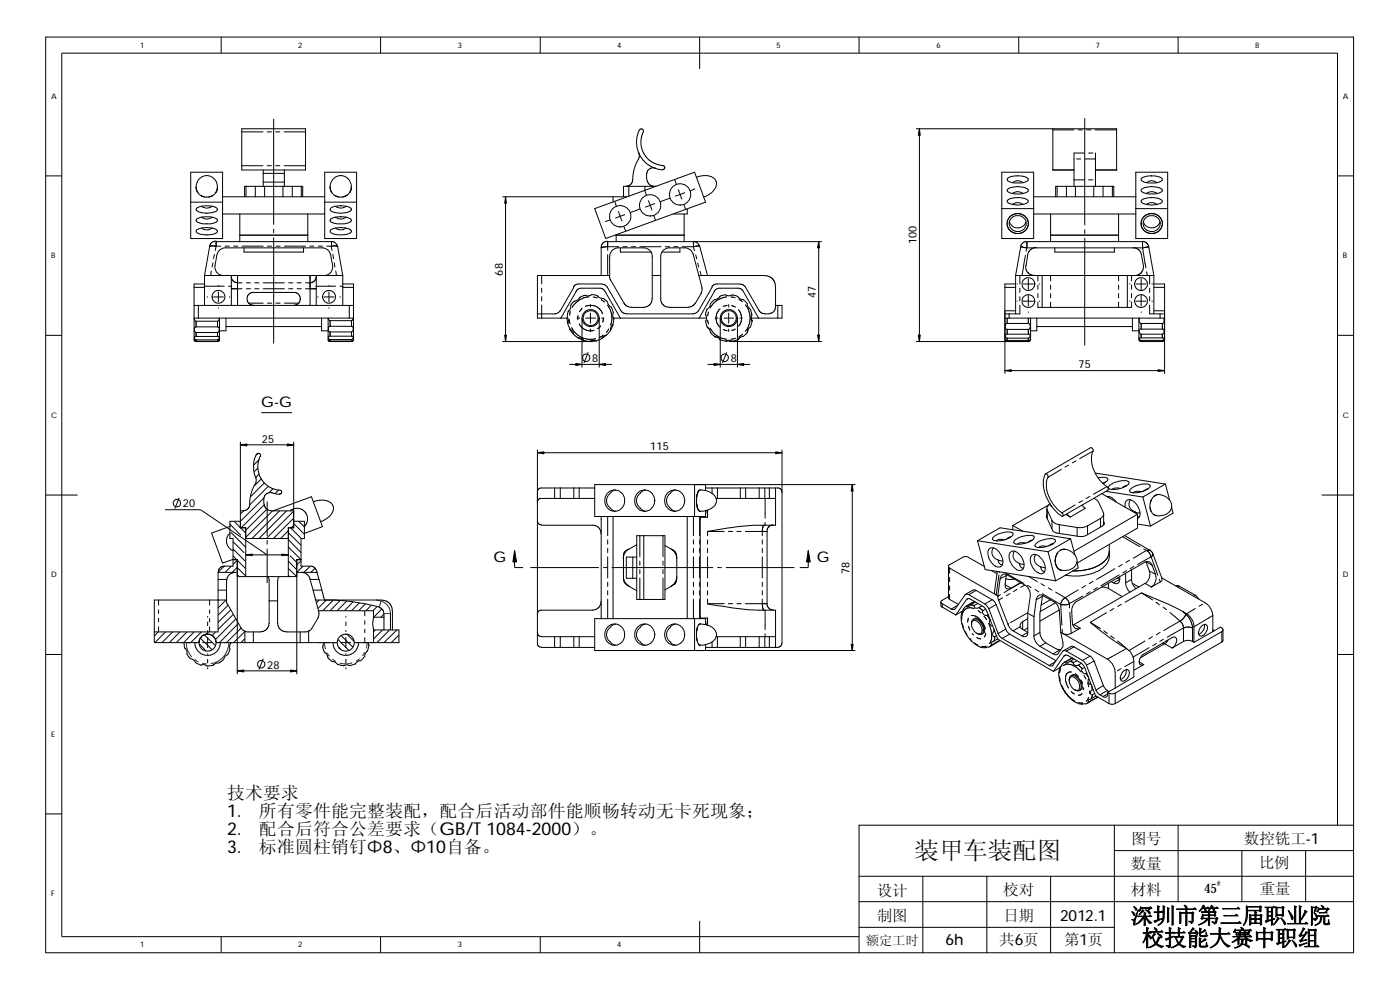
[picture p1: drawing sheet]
<svg xmlns="http://www.w3.org/2000/svg" width="420mm" height="297mm" viewBox="0 0 420 297" stroke-linecap="round" stroke-linejoin="round" font-family="sans-serif">
<defs><g id="words">
<text font-size="7.4" x="274.5" y="257.8">装甲车装配图</text>
<g font-size="6.7">
<text x="339.3" y="277.1">深圳市第三届职业院</text>
<text x="342.7" y="283.7">校技能大赛中职组</text>
</g>
<g font-size="5.3">
<text x="68.2" y="239.8">技术要求</text>
<text x="68.2" y="245.1">1.</text>
<text x="77.7" y="245.1">所有零件能完整装配，配合后活动部件能顺畅转动无卡死现象；</text>
<text x="68.2" y="250.6">2.</text>
<text x="77.7" y="250.6">配合后符合公差要求（GB/T 1084-2000）。</text>
<text x="68.2" y="256">3.</text>
<text x="77.7" y="256">标准圆柱销钉Φ8、Φ10自备。</text>
</g>
<g font-size="4.7">
<text x="339.4" y="253.1">图号</text>
<text x="373.3" y="253.1">数控铣工-1</text>
<text x="339.3" y="260.8">数量</text>
<text x="377.9" y="260.5">比例</text>
<text x="263.1" y="268.8">设计</text>
<text x="301.1" y="268.6">校对</text>
<text x="339.3" y="268.6">材料</text>
<text x="378" y="268.2">重量</text>
<text x="263.1" y="276.4">制图</text>
<text x="301.2" y="276.4">日期</text>
<text x="318.2" y="276.4">2012.1</text>
<text x="283.8" y="283.5">6h</text>
<text x="299.9" y="283.6">共6页</text>
<text x="319.4" y="283.7">第1页</text>
</g>
<g font-size="4.4">
<text x="78.4" y="122">G-G</text>
<text x="148.1" y="168.5">G</text>
<text x="245.1" y="168.5">G</text>
</g>
<g font-size="4">
<text x="361.4" y="268.1">45</text>
<text x="259.8" y="283.6">额定工时</text>
</g>
<g font-size="3.3">
<text x="275.1" y="73.3" transform="rotate(-90 275.1 73.3)">100</text>
<text x="150.9" y="82.7" transform="rotate(-90 150.9 82.7)">68</text>
<text x="244.9" y="89.4" transform="rotate(-90 244.9 89.4)">47</text>
<text x="177.7" y="108.7">8</text>
<text x="219.3" y="108.7">8</text>
<text x="323.7" y="110.5">75</text>
<text x="78.6" y="132.8">25</text>
<text x="195.2" y="135.2">115</text>
<text x="54.9" y="152.3">20</text>
<text x="254.9" y="172.2" transform="rotate(-90 254.9 172.2)">78</text>
<text x="80.2" y="200.6">28</text>
</g>
<g font-size="2.3">
<text x="42.1" y="14.3">1</text>
<text x="89.5" y="14.3">2</text>
<text x="137.4" y="14.3">3</text>
<text x="185.3" y="14.3">4</text>
<text x="233.1" y="14.3">5</text>
<text x="281" y="14.3">6</text>
<text x="328.8" y="14.3">7</text>
<text x="376.7" y="14.3">8</text>
<text x="15.3" y="29.6">A</text>
<text x="403" y="29.6">A</text>
<text x="15.3" y="77.4">B</text>
<text x="403" y="77.4">B</text>
<text x="15.3" y="125.3">C</text>
<text x="403" y="125.3">C</text>
<text x="15.3" y="173.2">D</text>
<text x="403" y="173.2">D</text>
<text x="15.3" y="221">E</text>
<text x="15.3" y="268.9">F</text>
<text x="365.2" y="265.7">#</text>
<text x="42.1" y="284.2">1</text>
<text x="89.5" y="284.2">2</text>
<text x="137.4" y="284.2">3</text>
<text x="185.3" y="284.2">4</text>
</g>
</g></defs>
<g fill="none" stroke="#000" stroke-width=".3">
<path d="M13.7 11.1h392.5v274.8h-392.5zM66.4 11.1v4.8M114.2 11.1v4.8M162.1 11.1v4.8M210 11.1v9.6M257.8 11.1v4.8M305.7 11.1v4.8M353.6 11.1v4.8M72.6 39.6v10.1M72.6 39.6v-1h19.1v1M72.6 39.6h6.3M80.2 39.6h1.2"/>
<path d="M82.1 35.7v31.7M82.7 39.6h1.3M85.3 39.6h6.4M91.7 39.6v10.1M191.9 38.9l-.7 2-.2 2.1 .2 1.4 .8 2.3 1.9 2.3 1.4 1 2.3 .8 1.3 .2M192 39a.57 .57 0 0 1 .8-.3 .57 .57 0 0 1 .2 .8M193.1 39.6l-.7 2.2v1.7l.8 2.6 .6 .9 1.8 1.6 2 .9 1.4 .1M274.9 38.6h60.2v.4M275.9 38.6v63.9M316 39v12h6.3M316 39h6.3M316 38.6v.4"/>
<path d="M323.6 39h1.3M325.5 35.4v32.2M326.1 39h1.3M328.7 39h6.4M335.1 39v12M13.7 52.8h4.8M57.2 51.7h9.6v19.9h-9.6zM58.8 56.1a3.1 3.1 0 0 0 2.7 3 3.4 3.4 0 0 0 3.4-1.6l.4-1.4M59.4 57.8l-.5-.9a3.6 3.6 0 0 1 2.7-4.2h.5a3.4 3.4 0 0 1 3.1 4.2l-.5 .9M60.3 58.6l1.1 .5M63.8 58.6l-1.1 .5M66.8 59h30.7"/>
<path d="M72.6 49.7v1.3h19.1v-1.3M72.6 49.7h6.3M73.4 59v-3.1h17.4v3.1M73.8 55.9v3.1M76.6 55.9v3.1M79 52h6.3M79 54.6h6.3M79 51v4.9M79.4 55.9v3.1M80.2 49.7h1.2M82.7 49.7h1.3M84.9 55.9v3.1"/>
<path d="M85.3 49.7h6.4M85.3 51v4.9M87.7 55.9v3.1M90.4 55.9v3.1M97.5 51.7h9.5v19.9h-9.5zM99.1 56a3.1 3.1 0 0 0 2.6 3.1 3.4 3.4 0 0 0 3.5-1.6l.3-1.4M99.6 57.8l-.5-.9a3.4 3.4 0 0 1 3.4-4.2 3.2 3.2 0 0 1 2.9 2.7v1.4l-.5 1M100.4 58.6l1.2 .4M104.1 58.5l-1.2 .5M150.8 59h37.3M151.7 59v43.5M184 59v1.6"/>
<path d="M188.7 55.9v3M191.7 47.7l-.6 .9-.9 2.7-.5 3.4-.8 1-.9 .2M191.8 45.9l.1 1.3-.3 .4M193.5 57.1l.6 1.5M193.5 55.9v1.2M196.7 50.4l-1-.1-.8 .4-.6 .6-.2 .7v1.6l.4 1.3 .7 .8 1.1 .2M196.9 55.9h-9.8v3.1M199 49.7l.2 .1a.55 .55 0 0 1 .3 .7 .55 .55 0 0 1-.6 .3M201.1 59.5l-3 1.1M202.4 53.9l.6 1.4M203.5 56.8l.6 1.6M204.1 58.4l-1.5 .5"/>
<path d="M204.1 58.4l.5 1.4M205.6 57.8l-1.5 .6M208.6 56.7l-1.5 .6M209 53.2l1.9-.5h1.4a2.59 2.59 0 0 1 2.7 2.8 5.1 5.1 0 0 1-3.8 3.6M300.7 51.7h9.5v19.9h-9.5zM302.3 56.9l.2-.2a5 5 0 0 1 3.5-.6l.7 .1a1.61 1.61 0 0 1 1.9 1.1h-.1a2.84 2.84 0 0 1-2.1 .9h-1.9a2.41 2.41 0 0 1-2.2-1zM302.3 53.5l1.7-.6 2.4-.1a2.87 2.87 0 0 1 2.2 .9 1.61 1.61 0 0 1-1.9 1.1h-2.9a1.56 1.56 0 0 1-1.5-1.1zM303.9 58l1.2-.5 1.3 .2 .6 .3M303.9 54.8a2.34 2.34 0 0 1 3.1 0M310.2 59h30.7M316.8 59v-3.1h17.5v3.1M317.2 55.9v3.1"/>
<path d="M320 55.9v3.1M322.3 54h3.2M322.7 55.9v3.1M323.1 47.7h1.3M325.5 45.9h-3.2v10M325.6 47.7h3.2M326.7 54h1.3M326.7 45.9h1.3M328.3 55.9v3.1M328.8 51h6.4M328.8 45.9v10M331 55.9v3.1"/>
<path d="M333.8 55.9v3.1M340.9 51.7h9.5v19.9h-9.5zM342.5 56.9l.2-.2a5 5 0 0 1 3.5-.6l.8 .1a1.61 1.61 0 0 1 1.8 1.1h-.1a2.84 2.84 0 0 1-2.1 .9h-1.9l-1.2-.3-.9-.5zM342.5 53.6l.5-.4 1.1-.3 2.5-.1a2.87 2.87 0 0 1 2.2 .9 1.63 1.63 0 0 1-1.8 1.1h-3.1l-1.2-.5zM344.1 58l1.2-.5 1.3 .2 .6 .3M344.1 54.8a2.34 2.34 0 0 1 3.1 0M401.4 52.8h4.8M57.2 60.6h9.6M58.9 69.1l.6-.4 1.2-.3h2.7a2.14 2.14 0 0 1 1.9 1.1l-.4 .5-1.3 .4h-3.1a2.17 2.17 0 0 1-1.7-1.1zM59 65.7l1-.5 3-.1a2.81 2.81 0 0 1 2.3 1v.1a2.37 2.37 0 0 1-2.1 1h-2.3l-1.1-.4a.77 .77 0 0 1-.8-1.1zM59.2 62.3l2.1-.5 2.5 .1a1.2 1.2 0 0 1 1.4 1.2l-.3 .3a6.1 6.1 0 0 1-5 .2 .77 .77 0 0 1-.8-.3 .77 .77 0 0 1 .1-1zM60.5 61.9l1.2 .5 1.4-.1 .6-.4"/>
<path d="M60.5 65.1a2.46 2.46 0 0 0 3.2 0M60.5 68.4l1.1 .5h1l1.1-.5M62.9 74l-1.5 8.7M63.9 78.9l-.2 1.2M64.3 76.3l-.2 1.3M64.9 72.3l-1.2 .4-.6 .6-.2 .7M66.3 73.9l-2.8-.1-.6 .2M66.8 64.2h30.7M67.6 73.9h1.2M70.1 73.9h1.3M72 70.6h20.4zM72 64.2v8.3"/>
<path d="M72.6 73.9h6.4M73.2 74.4v1.2h17.9v-1.2M80.3 73.9h1.2M82.1 68.7v1.3M82.1 71.2v31.9M82.8 73.9h1.3M85.3 73.9h6.4M92.4 64.2v8.3M93 73.9h1.2M95.5 73.9h1.3M97.5 60.6h9.5M98 73.9l2.8-.1 .5 .1 1.6 8.8"/>
<path d="M99.1 69.1l.6-.4 1.2-.3h2.9a1.99 1.99 0 0 1 1.7 1.1l-.3 .4-1.4 .5h-3a1.83 1.83 0 0 1-1.7-1.1zM99.2 65.7l1-.5 1.1-.1a5.8 5.8 0 0 1 3.3 .3 .74 .74 0 0 1 .9 .7 .74 .74 0 0 1-.9 .7l-1.2 .4h-2.3l-1.1-.4a.77 .77 0 0 1-.8-1.1zM99.4 62.3l2.1-.5 2.5 .1a1.18 1.18 0 0 1 1.4 1.2l-.6 .4-1.2 .4-2.8-.1a1.38 1.38 0 0 1-1.7-1.1zM99.4 73.9l.3 1.2M99.5 72.5l.9 .2 .7 .6 .2 .7M99.5 72.5h-34.6l-.3 2.6M99.5 72.5v1.4M99.9 76.3l.2 1.3M100.3 78.9l.2 1.2M100.7 61.9l1.2 .5 1.1-.1 .9-.4M100.7 65.1a2.46 2.46 0 0 0 3.2 0M100.7 68.4l1.1 .5h1l1.1-.5"/>
<path d="M178.5 62.6l29.9-10.9 3.4 8.9-30 11zM180.4 74.4v8.3M182.4 72.4h-.6l-.7 .4-.6 .7-.1 .9M182.4 76.4v6.3M183.1 66l-1.5 .5M184.5 60.4l.5 1.5M184.9 70.6h20.4zM184.9 70.4v2.1M185.6 63.4l.5 1.5M185.7 74h-4l-1.3 .4M186.1 64.9l.6 1.5M186.1 64.9l-1.4 .6"/>
<path d="M186.2 74.4v1.2h9.2M186.9 74h1.3M187.2 67.8l.6 1.6M187.6 64.4l-1.5 .5M189.5 74h1.3M192 74h6.4M192.1 62.7l-3 1.1M194.6 60.1l.6 1.5M195.2 61.6l-1.6 .6M195.2 61.6l.5 1.5M196.2 64.6l.6 1.6M196.6 61.1l-1.4 .5"/>
<path d="M199.1 75l1.4-.6h5a2.62 2.62 0 0 1 2.5 1.8l2.7 9.9v.8l-.2 1-2.1 3.4-1.1 .8-.8 .1-6.3-.1-1.2-.6-.7-1.2v-13.7zM199.6 74h1.3M202.2 74h1.3M204 74.4v1.2h-5.4M205.2 61.3l.5 1.6M205.3 64.2v8.3M206.2 62.7v1.5h-4.1M208 74l.4 1.2M208.8 76.5l.3 1.2M209.4 78.9l.3 1.2M209.9 73.9l-.2-.6-.7-.6-.9-.2v1.5M209.9 73.9l-5.2 .1"/>
<path d="M209.9 73.9l2.4 8.8M245.7 72.5v30M246.6 72.5h-64.2v2.6M300.7 62.6h9.5M302.3 60.1l1.3-.6 2.8-.1a2.86 2.86 0 0 1 2.2 .8v.4l-.3 .3-.9 .3-1.4 .3-1.9-.1a2.08 2.08 0 0 1-1.8-.9zM302.9 66.5a2.52 2.52 0 0 0 2 1.9h.8a2.42 2.42 0 0 0 2.2-1.9M303.1 65a3.1 3.1 0 0 1 4.3-.3 3.1 3.1 0 0 1 .4 4.3l-1.4 1h-1.5a3.3 3.3 0 0 1-2.6-2.4v-1.4zM303.1 65a3.3 3.3 0 0 1 5.5 1.6v.9a3.2 3.2 0 0 1-2.6 2.5 3.4 3.4 0 0 1-3.2-1.3l-.5-.8v-1.3zM303.3 65.7l1.2-.9 1.6-.1a2.39 2.39 0 0 1 1.9 2.5 2.39 2.39 0 0 1-2.3 2.3h-.8a2.62 2.62 0 0 1-2-2.2zM303.9 61.3l1.1-.5 1.2 .1 .8 .4M306.3 74l1.5 .4h35.4l1.6-.4M306.3 74l-1.5 8.7"/>
<path d="M307.8 76.6l-1.1 6M307.8 79.6v1.1l.6 1 1.1 .8 .9 .2M308.2 72.5l-1 .2-.7 .6-.2 .7M308.2 72.5h34.7v1.9l1 6M308.2 72.5v1.9l-.3 1M310.2 64.2h30.7M311 74.3l-.9 .1-1.3 1-.4 .7-.5 3.6M315.3 70.6h20.4zM315.3 64.2v8.3M316.6 74.4v1.2h17.8v-1.2M325.5 68.9v1.2M325.5 71.4v32.3"/>
<path d="M335.7 64.2v8.3M340.1 74.4h.6l1 .5 .5 .6 .4 .9M340.9 62.6h9.5M342.5 60.1l1.3-.6 2.8-.1a2.86 2.86 0 0 1 2.2 .8 1.56 1.56 0 0 1-1.7 1.1l-2.8 .1a2.36 2.36 0 0 1-1.8-.8zM342.6 76.5l.6 3.2-.1 1.2-1 1.3-1.5 .5M342.9 72.4l1.1 .4 .8 1.2M343.2 66.5a2.52 2.52 0 0 0 1.9 1.9h1a2.46 2.46 0 0 0 2-1.9M343.3 65a3.3 3.3 0 0 1 5.5 1.6v.7a3.1 3.1 0 0 1-2.6 2.7h-1.2a3.4 3.4 0 0 1-2.5-2.3v-1.3zM343.4 64.9a3.3 3.3 0 0 1 5.4 1.8v.7a3.1 3.1 0 0 1-2.7 2.6h-.9a3.1 3.1 0 0 1-2.7-2.9l.1-.9zM344.1 61.3l1-.5h1l1.1 .5M344.8 74l1.5 8.7M58.3 95.4v6.7"/>
<path d="M58.3 91.6h47.8M58.3 95.4h47.8M58.3 86.2h3.1M58.3 95.4v.6l.5 .4M58.8 98.1l-.5 .3v.9l.5 .5M58.8 96.4v1.7M58.8 99.8v1.2M58.8 96.4h6.5M58.8 98.1h6.5M58.8 99.8h6.5M59.5 91.6v3.8M61.4 85.2h-3.1v10.2"/>
<path d="M61.4 82.7h41.5M61.4 85.9h5.9M61.4 82.7v8.9M62.1 89.1h.3M63.4 81.3l-.2 1.3M64 89.1h3.1M65.3 98.1l.3 .1 .2 .3-.2 1.1-.3 .2M65.3 96.4v1.7M65.3 99.8v1.2M65.5 85.5v.4M65.5 87.5v3.1M65.5 92.2v.4"/>
<path d="M65.8 95.4l-.2 .8-.3 .2M65.9 95.4l-.1 6.7M67.1 82.7a2.66 2.66 0 0 1-2.6-2.2l.6-4a2.72 2.72 0 0 1 2.5-2.1h29.1a2.49 2.49 0 0 1 2.5 2.1l.6 4a2.51 2.51 0 0 1-2.5 2.2M67.8 95.4v3.9h-1.9M67.8 98h28.7M68.6 85.9h.8M68.7 89.1h.4M69.4 86.6h3.2M69.4 83.4l.3 .6 .8 .7 2.1 .2M69.4 82.7v8.9M71.3 82.7v8.9M73.9 86.6h1.3"/>
<path d="M73.9 84.9h1.3M74.7 91h4.3M76.1 91.6l-1.3-.4-.6-1 .1-1.5 .5-.6 .7-.4h13.2l1 .7 .5 1.3-.5 1.3-.7 .5-.8 .1M76.5 86.6h1.2M76.5 84.9h1.2M79 86.6h6.3M79 84.9h6.3M80.3 91h1.2M82.8 91h1.3M85.3 91h4.4M86.6 86.6h1.3M86.6 84.9h1.3"/>
<path d="M89.2 86.6h1.2M89.2 84.9h1.2M91.7 86.6h3.2M93 82.7v8.9M94.9 85.9h5.9M94.9 82.7v8.9M94.9 83.3a1.93 1.93 0 0 1-1.8 1.6h-1.4M95.2 89.1h.4M96.5 95.4v3.9h2M97.2 89.1h3.1M98.5 95.4l.1 6.7M98.6 95.4v.6l.5 .2"/>
<path d="M98.7 85.5v.4M98.7 87.5v3.1M98.7 92.2v.4M99.1 97.9l-.5 .3v1.1l.5 .3M99.1 96.2v1.7M99.1 99.6v1.3M99.1 96.2h6.4M99.1 97.9h6.4M99.1 99.6h6.4M100.8 81.3l.2 1.4M101.9 89.1h.4M102 85.9h.9"/>
<path d="M102.9 85.2h3.2v10.2M102.9 86.2h3.2M102.9 82.7v8.9M104.8 91.6v3.8M105.5 97.9l.5 .4-.1 .9-.4 .4M105.5 96.2v1.7M105.5 99.6v1.3M106 95.4l-.2 .6-.3 .2M106.1 95.4v6.4M162.6 82.7v2.5M162.6 86.5v1.2M162.6 89v1.3"/>
<path d="M162.6 91.6v3.8M170.2 95.4l.2 1.7M170.4 97.1a2.61 2.61 0 0 0 1.5 2.3l.2 .9-1.1-1.5M170.9 95.9l.2 1.2M171.1 93.4l-.2 1.2M171.1 98.7v.1M171.5 98.3a6.6 6.6 0 0 0 4.9 3.5h1.7l.6-.3M172.2 86.2l-4.1 7-.5 .6-.9 .4h-5.4M173.1 95.4h1M173.5 94.7l-.1 1.2M173.8 97.1a3.8 3.8 0 0 0 2.9 2.2l1.5-.2M174.7 92.5l-.8 1"/>
<path d="M174.7 95.4v14.9M175.7 91.9l2.2-.3 1.3 .5 1.2 1.1 .4 1M175.7 95.4h3.1M176.8 89.1a6.4 6.4 0 0 0-5.1 3.1M177.2 91.3v.9M177.2 93.8v3.3M177.2 98.7v.9M178.1 89.1l1.1 .3M179.2 88.7l-.9-.3h-.8l-.6 .4-1.4-.2-1.6 .8a2.17 2.17 0 0 1-1.7 1.1l-.8 .8-.2 1.4-.8 .9-.1 1.7 .3 .7-.2 1.1M179.2 88.7l.8 .7 1.4 .3 .9 .9M179.8 95.4v14.9M180.3 97.7l-1 .9"/>
<path d="M180.4 89.9l1 .7M180.4 95.4h1M180.7 85.2h-7.5l-.6 .3-.5 .6M180.7 85.3l.7 .1 .8 .6 4.2 7.2M181.1 95.4l-.3 1.2M181.6 87.4l-.5-.6-.7-.3h-6.3l-.6 .2-.6 .6-4.6 8.1M181.6 87.5l4.6 7.9M182.3 91.6a6.2 6.2 0 0 1 1 6h-.1M182.4 90.6a1.85 1.85 0 0 0 1.1 1.5l.5 1.3-.1 1.5 .3 .7-.3 1.8M182.7 98.7l-.8 1M182.9 82.8l.2 1.1 4.2 7.1M183 82.8v-5.9a2.6 2.6 0 0 1 2.5-2.5h7.7a2.6 2.6 0 0 1 2.5 2.5v12.8l-.4 1.3-.5 .6-1 .5-4.3 .1-1.5-.4-.7-.9"/>
<path d="M183 82.7h-21.7v12.7h9M183.2 99.1l.8-1.6-.8 .9a2.27 2.27 0 0 1-1 2l-.2 .1M184.1 95.4h27.9M184.2 95.4v.2M195.7 82.7h2.6M209.7 82.7h19.9M210.1 81.4l.4 1.3M211.8 96.3l.5 1.8M212.2 92.7l-.4 1.3 .2 1v.9l-.2 .5M212.3 98.1l.6 .8M212.3 98.1a2.07 2.07 0 0 1 .9 1.7M212.3 96l.3 1.2"/>
<path d="M212.6 93.6l-.3 1.2M213.1 98.4a6.1 6.1 0 0 0 5 3.4M213.2 99.7l1.3 1.3M213.7 86.2l-4.1 7-1.1 .9-20.5 .1-1-.3-.6-.7M214.5 95.4h1.1M216.1 92.7l-1 1.4a3.7 3.7 0 0 0 1 4.1M216.2 95.4v14.9M217.1 98.8l1.2 .5M217.2 95.4h3.1M217.7 88.4l-.6 .2a1.74 1.74 0 0 0-1.5 .9l-.2 .1a3.2 3.2 0 0 0-2.5 2.6l-.6 .6M217.8 88.5l.7 .3 1.6-.3 1.2 .4M218.1 89.1l-.8 .1-1.7 .7a6.4 6.4 0 0 0-2.5 2.5"/>
<path d="M218.3 91.6l-1.2 .3M218.7 91.3v.9M218.7 93.8v3.3M218.7 98.7v.9M219.4 89.1l1.2 .3M219.5 91.7l1.2 .4M220.6 98.7l-.6 .4h-.5M221.3 95.4v14.9M221.4 88.9l.1 .1a1.6 1.6 0 0 0 1.5 .9l1.3 1.2 .4 1.3a1.19 1.19 0 0 1 .8 1.4l.1 .7M221.7 92.9a3.7 3.7 0 0 1 0 4.9M221.7 89.9l1.1 .6M221.9 95.4h.9"/>
<path d="M222.2 85.2h-7.5l-.7 .3-.4 .6M222.2 85.3l1 .2 .5 .5 4.1 7.2M223.1 87.4l-.5-.6-.7-.3h-6.3l-.6 .2-.6 .6-4.6 8.1M223.1 87.5l4.6 7.9M223.7 91.5l.1 .1a6.2 6.2 0 0 1 .6 6.8l-.7 .9M224.3 99.8a3.7 3.7 0 0 1-2.5 1.6l-.4 .6M224.6 98.7l-.3 1.1M225.7 94.5l-.2 .4v1.1l.2 .4M225.7 96.4l-.1 .2a3.8 3.8 0 0 1-1.1 2.4l-.2 .8M227.8 93.2l.9 .8 2.2 .2M229.6 82.7l.9 .1 1.1 .6 .6 .7 .5 1v7.6l-.9 1.1-.9 .3M232.7 91.6h2v3.8h-9.2l.2 1"/>
<path d="M233.4 91.6v3.8M301.6 93.2h3.2M301.6 86.2h3.2M302.3 97.1l-.6 .5 .1 .9 .5 .3M302.3 95.4v1.7M302.3 98.8v1.5M302.3 97.1h6.3M302.3 98.8h6.3M302.9 94.2v1.2M304.8 85.2h-3.2v26.9M304.8 82.7h41.5M304.8 82.7v11.5"/>
<path d="M305.1 85.2h.3M305.1 90.4h.3M306.1 91.6v2.6h-4.5M306.1 82.7v2.5M306.1 86.5v1.2M306.1 89v1.3M307 85.2h3.2M307 90.4h3.2M308.6 97.1l.4 .1 .2 .5-.2 .9-.4 .2M308.6 81.7v.4M308.6 83.6v3.6M308.6 88.4v3.5"/>
<path d="M308.6 93.5v.3M308.6 95.4v1.7M308.6 98.8v1.5M309.3 95.4v6.4l-.4 .6M311.1 95.4v3.9h-1.8M311.1 98h28.8M311.5 90.6v1.6h28.1v-1.6M311.5 82.7v1.6M311.5 85.5v1.3M311.5 88.1v1.3M311.8 85.2h.4M311.8 90.4h.4"/>
<path d="M312.8 82.7v9.5M315.3 82.7v1.6M315.3 85.5v1.3M315.3 88.1v1.3M315.3 90.6v1.6M335.7 82.7v1.6M335.7 85.5v1.3M335.7 88.1v1.3M335.7 90.6v1.6M338.3 82.7v9.5M338.9 85.2h.4M338.9 90.4h.4"/>
<path d="M339.6 82.7v1.6M339.6 85.5v1.3M339.6 88.1v1.3M339.9 95.4v3.9h1.9M340.9 85.2h3.1M340.9 90.4h3.1M341.8 95.4v6.7l.2 .2M342.1 95.4l-.2 1.1 .2 .5 .4 .1M342.5 98.7h-.4l-.2 .4 .1 .8 .5 .4M342.5 81.7v.4M342.5 83.6v3.6M342.5 88.4v3.5"/>
<path d="M342.5 93.5v.3M342.5 97.1v1.6M342.5 97.1h6.3M342.5 98.7h6.3M344.1 81.6l.2 1.1M345 91.6v2.6h4.5M345 82.7v2.5M345 86.5v1.2M345 89v1.3M345.6 85.2h.3M345.6 90.4h.3M346.3 85.2h3.2v26.9"/>
<path d="M346.3 93.2h3.2M346.3 86.2h3.2M346.3 82.7v11.5M348.1 94.2v1.2M348.8 98.7h.4l.1 .3-.1 1-.4 .3M348.8 97.1v1.6M349.2 95.4l.1 1.2-.5 .5M349.5 95.4h-47.9v6.7l.2 .2M13.7 100.6h4.8M58.3 102.1l.5 .4h6.6l.4-.4M58.3 102.1l.5 .3M58.3 102.1v.1"/>
<path d="M58.8 101h-.5v.5l.5 .5M58.8 101h6.5M58.8 102.4h6.5M58.8 102v.4M58.8 102h6.5M65.3 101h.4a.66 .66 0 0 1-.4 1M65.3 102v.4M65.8 102.2l-.1 .1M65.8 102.1l-.5 .3M65.8 102.1h.1M98.6 102.2l.5 .2M98.6 102.1l.5 .3"/>
<path d="M98.6 102.1h.1M99.1 100.9l-.5 .1v.6l.5 .3M99.1 102.4h6.4M99.1 101.9v.6h6.4M99.1 100.9h6.4M99.1 101.9h6.4M105.5 100.9l.4 .1a.66 .66 0 0 1-.4 .9M105.5 101.9v.6M106 102.1l-.5 .4M106 102.1l-.5 .3M106.1 101.8l-.1 .3M106.1 101.8h.1"/>
<path d="M150.8 102.5h26.4M170.9 109.3h12.7M172.1 100.2l1 .9 1.5 .4 .7 .6-1.6-.7M173.6 101.4l.1 .1M175.2 102.1l1.8 .4 .5-.4 1.4 .2M176.5 105.7l-1.2 3.2M177 102.4l.1 .1M178.9 102.3l-1.9 .2M180.6 101.5h.1M181 100.5l-1.1 .7M182 100.5a1.85 1.85 0 0 0-1.5 1.1l-1.6 .7M182 100.5l-1.4 1"/>
<path d="M212.3 109.3h12.8M214.5 101l1 .3M214.5 101l.9 .2 .7 .8M216.1 101.9l1.7 .5M218.1 105.7l-1.3 3.2M218.7 102.5h27.9M218.9 102.1l-1.1 .3M220.6 101.5l-1.2 .3M221.4 102h-.2a2.59 2.59 0 0 1-2.2 .1l-1.2 .3M222.2 101.2l-.8 .8M222.8 100.3l-1.1 .7M274.9 102.5h33.8"/>
<path d="M301.6 111.2h47.9M301.7 102.1h.1M302.3 100.3h-.5l-.1 .2 .1 .8 .5 .2M302.3 102.1h-.6l.1 .2 .5 .2M302.3 101.5v.6M302.3 100.3h6.3M302.3 102.1h6.3M302.3 101.5h6.3M308.6 100.3h.3l.3 .3-.2 .6-.4 .3M308.6 102.1h.6l-.6 .4M308.6 101.5v.6M342.1 102.3l.4 .2"/>
<path d="M342.5 101.4h-.5a.51 .51 0 0 0 0 .5 .51 .51 0 0 0 .5 .2M342.5 102.5h6.3M342.5 100.3v1.1M342.5 102.1v.4M342.5 100.3h6.3M342.5 101.4h6.3M342.5 102.1h6.3M348.8 101.4h.5l-.1 .6-.4 .1M348.8 100.3v1.1M348.8 102.1v.4M349.4 101.8l-.2 .5-.4 .2M401.4 100.6h4.8"/>
<path d="M72.1 132.5v25.9M72.1 133.5h16M77 136.3l-.7 1.7-.3 2 .3 2.1 .5 1.3M77 136.3l.2-.2 .6-.1 .4 .4-.7 2.3-.1 2.1 .5 2 .7 1.2 1 1.2 1.1 .9 2 .8 1.2 .2M77.5 136l-.5 .6M77.8 137.9l-1.6 1.6M78.4 123.8h9.2M88.1 132.5v25.9h-1.6v14.6M161.3 134.9v58.5l.6 .7 .7 .2h15.9M161.3 135.8h73.4M234.7 134.9l-.1 58.5-.3 .5-.9 .4h-21.6M320.7 139.6l-1.1 .6"/>
<path d="M322.9 138.3l-1.1 .6M328.1 135.3l-.5 1.5v1.7a10.7 10.7 0 0 0 4.6 7.5M328.1 135.3l-.1-.6-.3-.3-.4-.1-13.5 7.9M328.1 135.3l-4.1 2.3M13.7 148.5h9.6M49.5 152.9h10.7l20 13.6M53.8 149.4l-1.3 3.2M69 160l-.8 .9-.2 .8v1.2l.7 1.4 1.2 .9M69 157.3l3.3 3.3M69 157.9l-5.5 2.1 3.3 8.9 3.1-1.1M69.3 159.7l4.4 4.5M70.3 156.4l1.8 2"/>
<path d="M72.1 158.4h1.6v14.6M72.2 158.4l1.5 1.6M73.2 153.3l-1.1 .9M75 151.3l-.2 .8-.5 .8-.7 .3-1.5 .1M76.8 143.3l.1 1.3-1.4 2.8-.5 2.1-.1 1.8M77.5 140.4l-1.2 1.1M77.8 142.2l-1 1M78.4 143.7l-2.1 2.1M79.2 149.4v1.6l.2 1M79.2 149.4l-7.1 7h-3.1v5.2h.9v8.3l-3.4 .1-.8 .7-.2 1M79.3 144.9l-4.1 4.1M79.3 151.4l-6.9 7"/>
<path d="M79.5 152l.8 1 1 .2M80 152.9l-6.3 6.2M80.2 150.5v10.3M80.5 145.9l-5.6 5.6M81.3 153.3h6.8M81.7 147.9l2.2 .5M81.7 147.9l-.8-.1-.8 .2-.7 .7-.2 .7M81.8 153.3l-8.1 7.9M82 146.6l-1.2 1.3M82 153.3l11.5-4.3 3.3 9-5.4 2M83.7 147l-1.2 1.1M83.9 153.3l-8.3 8.3"/>
<path d="M84 147.1l.2 .1a.55 .55 0 0 1 .3 .6 .55 .55 0 0 1-.6 .4M86 153.3l-8.3 8.3M86.5 159.8l3.8 3.8M86.5 159.2l-2.3 2.4M87.1 153.3l1.1-.7 1.5-.1 1 .4 .8 .6 .7 1.3 .1 1.4-.4 1.1-.5 .7M87.2 158.4l3.2 3.2M88.1 156.4h3.3v5.2h-1.1v8.3l3.6 .1 .8 .6 .5 1.1M88.1 155.5l-6.1 6.1M88.1 157.6l-.7 .8M88.1 157.1l3.3 3.2M88.1 153.4l-8.2 8.2M89.7 156.4l1.7 1.7"/>
<path d="M94.1 150.6l1.3-.5h1.8l1.7 .6a2.16 2.16 0 0 1 1.2 1.5l-.3 1.5-.9 1.3-2 1.3-.6 .2M161.3 156.2l.2 .9 1.1 .4M162.6 157.6h15.9l1.3 .8 .6 1.7M166.5 146.4v3.1M168.1 146.4v3.1M172.2 146.4v3.1M173.8 146.4v3.1M178.5 149.5h-16.4l-.7 .6-.1 .7M178.5 146.4h-16.4l-.7 .6-.1 .7M180.4 155v30.6M182.1 148.2a3 3 0 0 1 4.5-.3 3.5 3.5 0 0 1 .4 4 2.95 2.95 0 0 1-3.1 1.5 2.95 2.95 0 0 1-2.4-2.6l.1-1.6zM182.4 155v5.7"/>
<path d="M184 155v30.6M184.7 147a4.3 4.3 0 0 0-2.7 2.9v.7a4.6 4.6 0 0 0 2.4 2.8h.3M191.3 148a2.86 2.86 0 0 1 4.3-.1 3.1 3.1 0 0 1 .1 4.5 3.1 3.1 0 0 1-4.4-.1l-.8-1.5 .1-1.6zM193.7 147l-.2 .1a4.1 4.1 0 0 0-2.4 2.6v1.2l.6 1a3 3 0 0 0 2 1.5M200.2 148l1.3-.8 1.3-.2a3.2 3.2 0 0 1 2.6 4 3.2 3.2 0 0 1-4.4 2l-1.1-1.1-.4-1.3 .1-1.6zM202.8 147a3.6 3.6 0 0 0-2.6 4.1l.5 .8a3.4 3.4 0 0 0 2.1 1.5M206.2 155v30.6M208.1 155v5.7M208.4 145.4v9.6M209.9 147.1h.1M210 155v5.7M210.1 147a4.6 4.6 0 0 1 5 3 3.1 3.1 0 0 1-2.6 3l-2.4 .4"/>
<path d="M210.1 147a1.68 1.68 0 0 0-1 1.7v3.1a1.88 1.88 0 0 0 1 1.6M210.1 147a2.34 2.34 0 0 0-1.1 2.2l.2 3 .4 .9 .5 .3M210.1 155.2h2.2M210.1 155v30.6M211.8 146.4h22l.6 .4 .3 .9M211.8 145.4v1.8M212.1 153.1l.2 2.1M212.3 153v2.2M212.3 159.5v1.2M212.3 159.5h5M213.7 146.4v1.6M215 149.5h17.7"/>
<path d="M215.3 146.4v3.1M218.6 159.5h1.3M221.1 159.5h1.3M222.2 146.4v3.1M223.7 159.5h6.5M223.8 146.4v3.1M227.8 146.4v3.1M229.2 157.6l-.4 1.4v1.7M229.5 146.4v3.1M229.6 149.5v6M229.6 156.7v.9M230.2 159.5v21.6"/>
<path d="M230.9 146.4v3.1M232.2 157.5h-.6l-.7 .3-.6 .8-.1 .9M232.7 146.4v11.2h-6.6l-4.8 .4-9 1.5M255.8 145.4v49.8M256.7 145.4h-78.2v9.6h33.3v-1.8M304 158.9l2.9 .5M304 158.9l-3.9-.5-6.7 3.8M304 157.7l2.9 1.7M304 157.7v1.2M306.9 159.4l14.4 2.3M314.2 154.5l-.2 .6 2.2 4.4 1 .5 6.8 1 1.9-.3 5.1-2.9 .4-.5-.1-.6M314.2 152.6v2.8"/>
<path d="M314.3 153v2.6M314.3 153l1.4 3.2M314.5 143.2l-.5 1.4v1.6a12 12 0 0 0 4.7 7.7M314.5 143.2l-.2-.8a.34 .34 0 0 0-.4-.3 .34 .34 0 0 0-.3 .3l-.5 1.9v1.3a13.4 13.4 0 0 0 5.5 9.3l.5-.2-.1-.5-.3-.3M315 151.3l-11 6.4M315.2 151.2l-.8 .7-.1 1.1M315.4 151.8l.2 .1M315.4 151.8h.1M315.7 156.2l1 .9 1.2 .3M315.7 156.2v2.5M317.9 157.4v2.6M317.9 157.4l5.4 .9"/>
<path d="M318.5 140.8l-4 2.4M319.9 154.4l1.3 .7M320.3 154.1l.9 1M322.7 151.5l-4 2.4M323.3 158.3v2.6M324.8 151.5l.9 1-4.5 2.6M324.9 150.2l-1.1 .6M326.4 157.8l-1.4 .5h-1.7M326.4 157.8v2.6M327.1 149l-1.1 .5M328.2 149.5l1.3 .9 1.6 3.5a1.48 1.48 0 0 1-.8 1.7M328.7 141.9l21.1 3.3"/>
<path d="M329.5 143.4l2.1-.2a.73 .73 0 0 1 .9 .6 .73 .73 0 0 1-.7 .8l-.8 .5M330.3 155.6v2.5M330.3 155.6l-3.9 2.2M330.7 148.1l1.4 .9M331.2 154.2v3.3M331.2 156.6l.1 .1M331.3 156.7v.6M331.8 144.6l-.9 .4M331.9 147.4l11.1 1.7M332.1 149h.8l.9 .4 1.1 1.2M332.1 149l2.8 1.6M332.2 146l.5 .8-.2 .3-13.6 7.8"/>
<path d="M332.2 146l-4 2.3M332.8 145.8a6.2 6.2 0 0 1 4.1-1.6h1.1a.73 .73 0 0 1 .9 .6 .73 .73 0 0 1-.7 .9l-1.1 .5-1.6 .6h-2.3a.51 .51 0 0 1-.5-.4 .51 .51 0 0 1 .1-.5zM332.9 149l-.2 .3M334.9 150.6l2.8 1.6M336.2 146.6a2.56 2.56 0 0 0-2.1 0l-.3 .2M337.7 152.2v-1.2a1.5 1.5 0 0 1 1.2-1.1 1.5 1.5 0 0 1 1.5 .7 5.2 5.2 0 0 1 1.7 3.1v1.2l-.7 .7M337.7 152.2l3.7 2.1M338.2 145.7l-1.4 .6M339.3 150l-.5 1v.8l.7 1.1 1.2 .7M339.4 146.6l.5-.3a6.4 6.4 0 0 1 3.3-1.1l1.6 .1a.56 .56 0 0 1 .2 .9 6.3 6.3 0 0 1-3.8 1.7l-1.5-.1a.61 .61 0 0 1-.7-.5 .61 .61 0 0 1 .4-.7zM340.7 153.6l.1 .4M340.7 153.6l1.4 .4"/>
<path d="M341.4 155l.6 .1M341.4 154.3l-19.1 11.1M341.4 154.3v4.1l-18.1 10.5M341.4 157.3l3.9 .5M342.6 147.5l-1.6-.1-.9 .5M343 149.1l2.3 8.7M344.5 146.7l-1.3 .6M345.1 152.3l.3 1.1M345.6 149.9l-.4 1.1M346.3 154.4l.7 .3M348 148.4a4.3 4.3 0 0 1 3.6 2.9v.9a3.5 3.5 0 0 1-4.2 2.5h-.4M348 148.4a3 3 0 0 0-2.9 3.1v.7a2.77 2.77 0 0 0 1.9 2.5"/>
<path d="M348 148.4h-.6l-1.1 .5M349.8 145.2l-6.8 3.9M349.8 145.2l1.2 4.9M351.6 152.3l.4 1.7-6.7 3.8M396.7 148.5h9.5M65.4 177.1v2.9M65.4 173.8h2.7M65.4 177.1h2.6M65.4 173.8v3.3M67.3 169.9l-1.9 1.7M68 177.1v2.9M68.1 173.8l-.1 3.3"/>
<path d="M69.4 169.9l-1.8 1.8M69.9 169.4l1.3-1.3 2.5 2.5M69.9 166.8l1.1 1.1M69.9 164.7l3.8 3.8M69.9 162.5l3.4 3.4M69.9 167.9h1.3v34.4M70.6 171.7l-1.7 .6-.5 .6-.3 .9M71.2 171.7h-5.8v2.1M71.2 170.2l-1.5 1.5M71.2 172.4l.6 .6M71.2 170.3l2.5 2.5M71.2 173h2.5"/>
<path d="M73.7 173h12.8M73.7 161.6h12.8M73.7 166.5h12.8M80.2 162.1v1.3M80.2 164.6v10.3M80.4 173l.4 .8v13.3l-.2 .8-.8 1.1-1 .5-4.9 .1-.4-.3M83.7 173l-.4 1.2v12.9M86.5 172.7l.4 .3M86.5 170.5l2.6 2.5h-2.6M86.5 168.3l2.6 2.7M86.5 164.1l3.8 3.8h-1.2v34.4M86.5 161.9l3.8 3.9"/>
<path d="M86.5 161.4l-.1 .2M87 166.7l2.1 2.1M90.3 168.3l-1.2 1.2M90.6 171.7l1.5 .5 .6 .6 .3 1M90.9 169.9l-1.8 1.8h6.1M93 173.8h2.8M93 173.8l1 3.3M93.1 169.9l-1.9 1.8M94 177.1l.7 2.9M94 177.1h2.6M94.6 170.5l-1.3 1.2M95.2 171.7l.6 2.1"/>
<path d="M95.8 173.8l.8 3.3M96.6 177.1l.8 2.9h3a66.4 66.4 0 0 1 13.4 2.1M154.4 165.2v5.1h2.6M159.2 170.3h20.5M181 170.3h1.3M182.4 162v1.3M182.4 164.5v1.3M182.4 167.1v6.3M182.4 174.7v1.3M182.4 177.2v1.3M182.4 179.8v5.8M183.6 170.3h30.4"/>
<path d="M187.1 173.1v.7l.4 1 1.2 1M187.2 173.8l.2 .9 .6 .7 3.1 1.8M188 165l-.5 .6-.4 .6v7.6M188.7 164.8l-1.1 .8-.4 .9-.2 1.1M189.9 167.2v6.3M191.1 160.7h8.5v19.2h-8.5zM191.1 167.2h-3.1v6.3h3.1M191.1 163.4l-3 1.7M192 160.7v6.4M192 168.3v1.3M192 170.9v1.3M192 173.4v6.5"/>
<path d="M193.2 160.7v19.2M199 160.7v6.4M199 168.3v1.3M199 170.9v1.3M199 173.4v6.5M199.6 163.7l2.8 1.6 .5 .8 .1 .7M201.4 164.8l1.2 1 .5 1.8M201.5 175.9l-1.9 1.1M203.1 173.1l-.6 1.8-1 1M203.1 166.8l-.1 7.6-.6 .9-.9 .6M208.1 162v1.3M208.1 164.5v1.3"/>
<path d="M208.1 167.1v6.3M208.1 174.7v1.3M208.1 177.2v1.3M208.1 179.8v5.8M210 162v1.3M210 164.5v1.3M210 167.1v6.3M210 174.7v1.3M210 177.2v1.3M210 179.8v5.8M212.3 162v1.3M212.3 164.5v1.3"/>
<path d="M212.3 167.1v6.3M212.3 174.7v1.3M212.3 177.2v1.3M212.3 179.8v1.3M215.3 170.3h1.3M217.8 170.3h20.6M228.8 179.8v1.8l.4 1.5M228.8 162v1.3M228.8 164.5v1.3M228.8 167.1v6.3M228.8 174.7v1.3M228.8 177.2v1.3"/>
<path d="M242.6 165.2v5.1h-2.6M284.6 170v9.4l.4 .5M284.6 179l-2.2 1.5v.3l.4 .3M285 170.5v1.5M285 173.3v1.2M285 175.8v1.3M285 178.3v1.6M285 179.9l2.6 1.4M285 170.5l14 8M290.1 179.9l.3-.3 .7 .1 4.5 2.7 .6 1 3.3 8.4 16.6 9.7M290.1 179.9l-3.2 4.6M290.6 179.6l-.5 .3"/>
<path d="M290.7 178.4l-.4-.1-.7 .1-3.1 4.4-1-.1M290.7 178.4l4.9 2.8M292.9 177.2l-.7-.2-2.5 1.3M292.9 177.2l-2.2 1.2M292.9 177.2l4.9 2.7M293.4 162.2l2.3 8.7 21.1 3.4M293.4 162.2l21.1 3.4M295.4 170l-5-2.9-1-.1-4.5 2.4-.3 .6 .4 .5M296.8 164.7l.5-.3h.7a4.5 4.5 0 0 1 3 3.8v.7l-.3 .8-.6 .4h-.7a4.8 4.8 0 0 1-2.9-3.5v-1.2zM297.6 171.2l1.6 1M297.8 179.9l.6 .5 .6 1M297.8 179.9l-2.2 1.3"/>
<path d="M298 161.2a7 7 0 0 1 3.8-1.6h1.4a.73 .73 0 0 1 .9 .6 .73 .73 0 0 1-.7 .9l-1.1 .6-1.6 .5-1.2 .1-1.1-.1a.51 .51 0 0 1-.4-.3 .51 .51 0 0 1 0-.6zM298.1 164.4l-.4 1v.7l.7 1.2 1.2 .7M299 178.5l.5 .3M299.3 171.5l-.9 6.2v.3l.6 .5M299.5 178.9l.1 .9 2.9 7.5M299.5 178.8v.1M299.6 168l.3 1 .9 .5M299.6 168l1.4 .3M299.8 172.5l-.8 6M300 171.6l-.1 .2M300.1 173.7l.6-1.1 .5-.4h.6l6.6 4 .8 1.9-.8 5.9M300.1 173.7l-.6 5.1"/>
<path d="M300.2 178.4l-.7 .5M300.9 179.4l-1.3 .7M301.4 162a2.56 2.56 0 0 0-2.1 0l-.3 .2M301.7 175.5l1.7 1M301.8 171.9l5.5 3.1M301.8 173.7l2.7 .1M302 172.7l-.3 2.4v.9l.2 .5a1.17 1.17 0 0 0 1.5 0M302 172.7l-1.9 1M302.1 172.3l-.1 .4M303.1 165.8a1.86 1.86 0 0 1 2.8 .5l.8 .9 .6 1.9-.2 1.6-.6 .4a1.72 1.72 0 0 1-1.8-.5 5.4 5.4 0 0 1-1.8-3v-1.2zM303.1 178.1l-1.1 .7M303.4 161.1l-.8 .2-.6 .5"/>
<path d="M304.5 165.4l-.5 1v.8l.5 .8 1.4 1M304.7 161.9a6.7 6.7 0 0 1 3.3-1.2l1.7-.1a.76 .76 0 0 1 .7 .8 .76 .76 0 0 1-.8 .8l-2.3 .9-2.4 .2-.7-.5zM305.2 176.8l-1.1 .7M305.9 169l.3 1 1 .5M305.9 169l1.4 .4M306.3 174.8l-2.9 1.7M306.4 174.9l-5.1 2.9M307.6 175.5l-1.3 .7M307.8 162.9l-1.6-.1-.9 .5M308.4 175.6l1.1 .7M308.6 172.9l2.7 1.6M309.7 166.6a2.51 2.51 0 0 1 3.1 1.4l.7 1.3 .2 1.8-.7 1-.9 .1a4.6 4.6 0 0 1-2.9-3.9l.1-1.1z"/>
<path d="M309.8 162.1l-1.4 .7M310.6 176.9l1.1 .7M310.8 163.2a6.5 6.5 0 0 1 3.6-1.5l1.2-.1 1.1 .3a.83 .83 0 0 1-.5 1.1l-1.2 .7-2.2 .6-1.9-.2-.3-.3zM310.8 166.4a1.82 1.82 0 0 0-.3 1.8l.3 .8 1.5 1M311 179.9l.5-1.1 .5-.3h.7l4.2 2.5 .6 .8 .4 1.3 .4 6.6M311 179.9l-.7 5.1M312.3 170l.3 1 .4 .4 .5 .1M312.3 170l1.4 .4M312.4 175.1l1.1 .7M312.8 178.2l5.5 3.2M312.8 178.9l-1.8 1M312.8 178.6v.3"/>
<path d="M312.8 178.9l-.7 5.3v5.6M314.2 163.9a2.73 2.73 0 0 0-2.2 .1l-.3 .3M314.5 165.6l2.3 8.7M314.6 176.4l1.1 .7M315.3 179.9l-2.9 1.7M316.1 163.1l-.7 .2-.7 .5M316.8 177.7l2.7 1.6M317.3 165.9a3.6 3.6 0 0 0 1 5.2h.3M319.5 164.8a3.9 3.9 0 0 1 3.7 4 3.2 3.2 0 0 1-3.1 2.3h-1.5M319.5 164.8a3.3 3.3 0 0 0-2.8 4.2l.8 1.5 1.1 .6M319.5 164.8l-1.2 .2M319.6 179.4l.9 .8 .5 1"/>
<path d="M319.6 179.4h-.1a2.41 2.41 0 0 0-1.2 2M321.3 161.7l-6.8 3.9M321.3 161.7l1.3 4.8M322 171.2a12.4 12.4 0 0 0 10-3.4l.6-.9 .3-1.5a5.8 5.8 0 0 1-4.6 4.9l-3.2 .8zM323.2 168.7l.4 1.7-6.8 3.9M323.6 177l-4 2.4M325 178.8l-4.1 2.3M325.8 175.7l-1.1 .7M327.2 177.6l-1.1 .7M328 174.4l-1.1 .7M329.4 176.3l-1.1 .7M330.6 176.1l2.1 .5"/>
<path d="M332.7 175v1.6M332.7 176.6l4.1 2.4M332.9 163.4v3.5a6.2 6.2 0 0 1-5 5.1l-4.1 .8-4.1-.2M333.5 174.5l.7 .4M334.6 170.6l-5.5 3.2M335.4 173.4l.6 .4M335.9 172.5l-5.4 3.2M336 173.8v.2a.9 .9 0 0 1-.8 1.1l-1-.2M336 173.8l-1.8 1.1M336 173.1v.7M336.8 169.4l-1.1 .6M337 161.1l5.1 2.9"/>
<path d="M337.6 160.7l7.5 4.4-.9 .1M337.8 174.9l.6 2 .8 .8M337.8 172.1v2.8M338.1 171.2l-1.1 .7M339 168.1l-1.1 .7M339.6 173.8l.4 1.7 1 1.1M339.6 171v2.8M339.6 173.8l-1.8 1.1M339.9 175l1.9 1.1M340.3 170l-1.1 .6M342.6 177.9l8.1 3.4 4.3 2.2M342.6 177.9l-4.9 2.8"/>
<path d="M342.6 177.9l3.3 2.1M343.2 164.7l1 .5M343.7 175l1.8 1.1M343.7 175l-21.4 12.4M344.1 165.1l-4 2.4M344.2 165.2l.6 .5 .6 1.4M344.9 171.3a3.4 3.4 0 0 1-1.2 3.7M344.9 171.3l1.9 1M345.1 165l.8 1.1M345.4 167.1l-4 2.3M345.4 167l2.1 5.6M345.8 169.6l-.3-.5-.7-.6-1.1 .1-20.9 12-.8 1.1-.4 1 .3 4.6 .8 1.2 .4 .2 1.1-.2"/>
<path d="M345.8 169.6l-1.9-1.1 1 2.8M345.8 169.6l1 2.7M345.9 166.1l2.8 7.5v.7l-.5 .3M345.9 166.1v.5l-.5 .5M346.8 172.3v.2a2.57 2.57 0 0 1-.1 2.1l-.6 1.1-.6 .4M347.9 173.8l.3 .8M348.2 174.6l-2.7 1.5M348.6 173.3l13.1 7.6a5.3 5.3 0 0 1 2.3 3.9M352.9 175.8l.4-.2 .6 .3M353.9 175.9l-.4 .2M353.9 175.9l4.8 2.7M358.7 178.6l1 1.1"/>
<path d="M358.7 178.6l-.4 .3M13.7 196.4h4.8M47.5 189.6l-1.2 1.3M47.6 180v1.6M47.6 182.9v1.3M47.6 185.4v1.3M47.6 188v1.6M49.7 189.6l-3.2 3.2M51.8 189.6l-3.2 3.2M54 189.6l-3.2 3.2M55.2 192.8l.2 1.5 .6 .9 .1 1M55.9 192.8l.3 2.1 1.4 2.2"/>
<path d="M56 196.2l.6 .8a1.69 1.69 0 0 0 1.4 1l.2 .1a2.84 2.84 0 0 0 1.9 1.4l1.3-.1 .7 .4M56.1 189.6l-3.2 3.2M58.3 189.6l-3.2 3.2M58.4 192.8l.5 1.9 1 1.1 .9 .6 .8 .2h1.4l1.3-.5 .9-.7a3.8 3.8 0 0 0 .9-2.6M58.4 197.9l1.1 .7M59.8 192.5l-.4 .3M59.8 193.2l2.1 2.2M60.1 191.5l3.6 3.4M60.5 189.6l-3.3 3.2M60.7 199l1.3 .2M60.7 192.8h3.1M61.3 190.4l3.4 3.3"/>
<path d="M62.3 184.9v.4M62.3 186.5v1.3M62.3 189.1v.5M62.3 191.2v3.2M62.3 196v.5M62.3 197.7v1.3M62.6 189.6l-.7 .7M62.9 180h-16.6v12.8h13.4l.5-1.4a2.21 2.21 0 0 1 1.6-1.1l1 .1a2.62 2.62 0 0 1 2.1 2.1v.3h8.6M62.9 180h2.5M62.9 180v1.6M62.9 182.9v1.3M62.9 185.4v1.3"/>
<path d="M62.9 188v1.6M63.8 190.7l.6 .7M64.7 189.6l-1 1.1M65.4 180v9.6h-19.1M65.4 180h2.6M65.7 180l-.3 .3M67.8 180l-2.4 2.4M68 180v.8l.3 .7M68.4 181.5l4.2 7.3 .9 .5M68.4 181.6l-3 3M68.7 192.8l-.4 2.1-.9 1.8-1.5 1.4-1.1 .6-1.6 .4M69.3 183l-3.9 3.7"/>
<path d="M69.3 192.8l-.4 .9 .1 1a5.6 5.6 0 0 1-1.8 2.8l-.1 .4-1.4 1-.9 .1-.9 .7-1.8 .1M70 184.3l-4.6 4.5M70.8 185.7l-6.1 6.2M71.5 187.1l-5.6 5.7M72.4 188.4l-4.4 4.4M73.5 192.8h2.5M73.5 189.5l-3.4 3.3M73.5 191.6l-1.2 1.2M73.5 189.3v3.5M76 189.6v3.2M76 192.8h14.1M79 197.6l-1.3 3.3"/>
<path d="M80.8 180.3h2.5M83.4 187.1v.5l.5 1.1 1.4 .8 6.8 .1 .5-.3M90.1 192.8h2.5M90.1 189.6v3.2M92.6 192.8h8.6M92.6 189.3v3.5M94.7 180h19.9M94.7 180l.9 3.2M95.6 183.2h16.5v2.2l-.3 1.5 .3 1.8v4.1M95.6 183.2l.2 1.1-.3 1-1.9 3.4-1 .6M95.8 180l-.8 .9M96.8 194l.1 .3a2.57 2.57 0 0 0 1.2 2.1l.3 .9"/>
<path d="M97 192.8l-.1 1.2M97.4 192.8l.3 2M98 180l-2.6 2.6M98.1 195.9l.8 1M98.4 197.2l1 1.1 1.3 .4 .6 .7M99.7 197.7l1.1 .7M99.9 192.8l.3 1.6 .7 1 .9 .7 1.4 .5h1.2l1.1-.3 1.1-.9 .7-1 .3-1.6M100 180.1l-3.1 3.1M101.3 199.3l1.7 .5 .7-.3 1.2 .3M101.4 191.9l3.3 3.3M101.7 194.3l.7 .6M102 180.2l-2.9 3"/>
<path d="M102.2 192.8h3.1M102.4 190.7l3.5 3.5M103.8 184.9v.4M103.8 186.5v1.3M103.8 189.1v.5M103.8 191.2v3.2M103.8 196v.5M103.8 197.7v1.3M104.1 180.4l-2.9 2.8M104.1 190.3l2.2 2.2M105.7 198.8l-1.1 .4h-1.7l-1-.3M105.9 180.6l-2.5 2.6"/>
<path d="M106.3 192.8h3.7M107.9 197.6l-1.1 .7M107.9 180.9l-2.4 2.3M109.4 195.7l-.7 1M109.5 191.2v1.6h2.6M109.5 183.2v1.7M109.5 186.1v1.3M109.5 188.7v1.2M109.6 181.2l-2 2M110.2 192.8l-.3 1.7M110.5 192.8l.2 .7-.1 .7a1.95 1.95 0 0 1-.9 1.7l-.1 .4a2.62 2.62 0 0 1-2.1 2.1l-.3 .2a2 2 0 0 1-1.6 1l-.8 .1M111.3 192.8h.5"/>
<path d="M111.4 181.6l-1.6 1.6M112.1 189h7.6v3.8h-7.6M112.1 185.2h3.1M112.6 189l-.5 .6M113.1 182.1l-1.2 1.1M113.1 180l1.2 .4M113.7 182.2l.6 .2 .7 .7 .2 1M114.3 180.4l-.5 1.8M114.3 180.4a4.1 4.1 0 0 1 2.9 3.3v5.3M114.6 180.1h.7l1 .4 1.2 1.5 .3 1.2v5.8M114.6 182.7l-2.4 2.5M114.8 189l-2.7 2.7"/>
<path d="M115.2 185.2v3.8M115.2 184.3l-.9 .9M115.2 184.1h2M115.2 184.1v1.1M116.9 189l-3.8 3.8M119.1 189l-3.9 3.8M119.7 190.5l-2.3 2.3M119.7 192.6l-.2 .2M161.3 189.8l.2 .8 1.1 .4h15.9M166.5 191v3.3M168.1 191v3.3M172.2 191v3.3"/>
<path d="M173.8 191v3.3M180.4 180.5l-.6 1.6-1.3 .9-16.4 .1-.7 .6-.1 .6M182.8 187.7l.8-.4 1.3-.1a3.2 3.2 0 0 1 2.6 2.7 3.2 3.2 0 0 1-1.5 3.3l-.8 .4h-1a3.2 3.2 0 0 1-2.7-2.6l.1-1.6 .5-1zM184.7 187.2a4.3 4.3 0 0 0-2.7 2.9v.7a4 4 0 0 0 2.7 2.8M191.3 188.2l1.3-.9 1.4-.1a3.3 3.3 0 0 1 2.5 3.1 3.3 3.3 0 0 1-2.4 3.3h-.9a3.2 3.2 0 0 1-2.7-2.6l.1-1.6zM193.7 187.2l-.2 .1a4.1 4.1 0 0 0-2.4 2.6v1.2l.6 1a3 3 0 0 0 2 1.5M200.2 188.2l1.5-.9 1.2-.1a3.3 3.3 0 0 1 2.6 3.1 3.3 3.3 0 0 1-2.4 3.3h-.9a3.1 3.1 0 0 1-2.7-2.8l.1-1.5zM202.8 187.2a3.5 3.5 0 0 0-2.6 4l.5 .9a3.4 3.4 0 0 0 2.1 1.5M208.4 185.6v9.6M209 191l.2 1.2M209.2 188.3l-.2 1.4M209.6 193.3l.5 .3"/>
<path d="M210.1 187.2a4.9 4.9 0 0 1 4.8 2.6 2.85 2.85 0 0 1-2.6 3.4l-2.2 .4M210.1 187.2a2.5 2.5 0 0 0-1.1 2.2l.2 2.9 .3 .8 .4 .5h.2M210.1 187.2l-.4 .2M210.1 185.4h2.2M211.8 187.4v-1.8h-33.3v9.6h78.2M211.8 193.4v1.8M212.3 185.4l-.2 2.1M212.3 181.1l7.5 1.3 4.5 .5 8.4 .2v11.2M212.3 185.4v2.2M212.3 181.1h5M213.7 192.6v1.7M215 191h17.7"/>
<path d="M215.3 191v3.3M218.6 181.1h1.3M221.1 181.1h1.3M222.2 191v3.3M223.7 181.1h6.5M223.8 191v3.3M227.8 191v3.3M229.5 191v3.3M229.6 183.1v5.8M229.6 190.2v.8M230.2 181.1l.1 .8 .6 .8 1.3 .4M230.9 191v3.3"/>
<path d="M282.4 180.6v1.2l.4 .3M282.8 181.1v1M282.8 182.1l4.1 2.4M282.8 181.1l2.7 1.6M287.4 181.6l-1.9 1.1M288.7 187.1l.4 1.2M288.9 183.3l-2 1.2M289.6 189.4l.6 1.1M290.1 181.8l-.6 .4-.8 1.4-.2 1v1.7a10.2 10.2 0 0 0 6 8h1.2M290.1 181.8l2.3-1.3-2.2 1.3M290.1 181.8h.1M290.6 185.4l-.2 1.3"/>
<path d="M290.7 187.9l.4 1.2M291 191.5l.5 .6M291.3 181.5l-.9 .6h-.3l.1-.3M291.3 181.5l1.1 .1M291.5 184.7l1.5 .2 .7 .5 1.4 1.8 .6 1.6M291.6 187.2l.1-.9a1.52 1.52 0 0 1 2.5 .4 3.3 3.3 0 0 1 .6 3.5l-.9 .2-.8-.4M291.7 186.5a1.44 1.44 0 0 1 2.3 .6 2.06 2.06 0 0 1 .1 3.1h-.6a3.5 3.5 0 0 1-1.9-2.4zM291.8 190.1l.4 .4M292.1 185.9l.7-.5a4.3 4.3 0 0 1 2.7 3.6l-.1 .8-.8 .5M292.4 181.6l-.1 .3 .4 .5 1.1-.1M292.4 192.9l1.1 .7M292.4 182.7a2.5 2.5 0 0 0-2.8 .2l-.1 .2a3.2 3.2 0 0 0-.9 2.8"/>
<path d="M292.8 180.6l-1.5 .9M293.1 191.3l1.2 .3M293.5 181l-1.1 .6M293.5 183.2l1 .7M293.8 182.3l1.2 .9M294.6 181.8l-.8 .5M295 183.2a.99 .99 0 0 0 .1 1.2 .99 .99 0 0 0 1.1 .2M295.3 184.9l.8 1.1M295.6 181.2l1.2 1.5M295.8 189.9l-.4 1.2M295.8 182.7l-.8 .5M295.9 193.8l-.2 .2-1.1-.1"/>
<path d="M296.2 184.6l1 1.4M296.6 184.4l-.4 .2M296.7 187.1l.6 1.7a5.2 5.2 0 0 1 .2 3.2l-.6 1.1M296.8 182.7l2.8 7.4M297.2 186v.1a1.04 1.04 0 0 0 .7 1.7M297.2 186h.1M297.8 193.4l-.8 .7-1.3 .2 .5-.1M298.3 188.8l.1 .5M298.4 192.3l-.9 .5-.1 .5 .4 .1M298.4 189.3l-.5 .6v.7l.6 .4M298.4 189.3h.1M298.5 191l-.1 1.3"/>
<path d="M299 181.4l-2.2 1.3M299 181.4l2.8 7.4M299 190.7l-.5 .3M299.4 191.7l-1 .6M299.6 190.1l1.1 1.4M300 192.1l-2.2 1.3M300.1 192.2l-3 1.8M300.7 191.5l14.2 8.2M301.8 188.8l.4 .7 .8 .8M301.8 188.8l-2.2 1.3M302.5 187.3l.6 1.2 .9 .8M302.8 187.1l-.3 .2"/>
<path d="M303 190.3l-2.3 1.2M303 190.3l13.9 7.9M304 189.3l2.7 1.5M306.2 188.1l.7 .7M306.2 188.1l-2.2 1.2M306.9 186.5l-.7 .7v.9M306.9 186.5v2.3M306.9 188.8l1.5 1M308.4 189.8v.6a.86 .86 0 0 1-1.2 .6l-.5-.2M308.4 189.8l-1.7 1M308.4 183.8l-5.1 3M308.4 184v5.8"/>
<path d="M308.4 184l1.9 1M308.4 185.6l-1.5 .9M308.4 188.4l-1.1 .7M310.3 190.8a3.8 3.8 0 0 0 1.8 3.1M310.3 185v5.8M312.1 189.8a3.9 3.9 0 0 0 1.8 3.1M312.1 189.8l-1.8 1M312.1 193.9l4 2.3M313.9 192.9l3.1 1.8 1.2 .2M313.9 192.9l-1.8 1M316.7 198.6l-1.8 1.1M316.7 180.9l-4.5 2.6"/>
<path d="M317.9 183l-5.8 3.4M318.2 194.9l-2.1 1.3M318.2 194.9l.1 .1M318.3 189.7l.7 3.2v1.1l-1.4 2a.95 .95 0 0 1-1.5 .2M318.3 181.4l.4 6.2M318.3 189.7l.6 .3M318.8 188.8l.1 1.2M318.9 190l13.5 7.8M319 199.7a4 4 0 0 1 4.8 1.2l.6 .7M319.4 196.8a.86 .86 0 0 1 1.1-.1l4 2.3 .5 .5 .5 .8 3.3 8.4 4 2.4M319.4 196.8l-3.3 4.7M319.9 198.6h-.1a2.38 2.38 0 0 0-1.5 1.6l.1-.2"/>
<path d="M319.9 196.5l-.5 .3M320 195.4a.77 .77 0 0 0-1.1 .1l-2.9 4.1a.73 .73 0 0 1-1.1 .1M320 195.4l4.9 2.7M321 181.2l-.9 .3-1.8-.1M321 181.2v1.2M321.1 198.5l-.9 .5-.4-.1 .1-.3M321.1 198.5l1.1 .2M321.1 183.7l.4 6.2M321.7 197.4l-2.3 1.3M321.8 197.5l-1.9 1.1M322.2 198.7l-.1 .4 .4 .5 .3 .2 .8-.2M322.3 194.1l-.8-.2-2.4 1.4"/>
<path d="M322.3 187.4l-.3 .2M322.3 187.4l1.9 1.1M322.3 194.1l-2.3 1.3M322.3 197.7l-1.2 .8M322.3 194.1l4.9 2.8M323.2 198.2l-1 .5M323.6 199.6l1.2 1M324.2 188.5l-3 1.7-1.2 .2-1.1-.4M324.5 199l-.9 .6M324.9 198.1l1.2 1.5M326.1 199.6l2.8 7.4M327.2 196.9l1.1 1.4"/>
<path d="M327.2 196.9l-2.3 1.2M327.2 186.7l6.2 4.9 4.7 3M327.2 186.7l3.1 1.9M328.3 198.3l-2.2 1.3M328.3 198.3l2.8 7.4M331.3 189.3l1 .7M332.1 183.8l-4.9 2.9M332.4 197.8a5.3 5.3 0 0 1 2.3 3.9v4.7M332.4 197.7v.1M333.3 190.8l1 .7M334.3 182.6l-1.1 .6M335.4 192.3l2.7 2.3"/>
<path d="M336.5 181.3l-1.1 .7M338.1 194.6a4.6 4.6 0 0 1 2.2 3.9M338.1 194.6l-5.5 3M338.1 194.6l.1 .1M340.3 198.5l-2.7 1.5M340.3 198.5v4.6l-5.6 3.3M341.9 198.6l1.3 .8M343.2 199.4l-2.9 1.7M343.7 192.3l-4.9 2.9M344.8 194.3l-4.9 2.9M345.9 191l-1.1 .7M347 180.7l1 .8"/>
<path d="M347 193.1l-1.1 .6M348.1 189.8l-1.1 .6M348.8 193l.5 .2M349.1 182.1l1 .8M349.2 191.8l-1.1 .7M349.5 193.2l2.3 1.2M349.5 193.2l-7.3 4.2M350.2 192.6l-.7 .6M350.2 192.2v.4M350.5 192.1l-.3 .5M351.1 183.8l3.1 2.6M351.8 194.4l.7-.5 .6-1.2v-.9l-.5-.7-.8 .2-9 5.2-.7 1-.2 .8 .1 .7a.81 .81 0 0 0 1.2 .4"/>
<path d="M354.1 186.4l-4.9 2.8M354.2 186.4l.5 .5 .5 1.3v4.3M355 183.5l2 2.1 .8 2 .1 4.9M355 183.5l1.1 .7M355.2 192.5l1-.4 1.7 .4M355.2 192.5l-3.4 1.9M355.9 184.3l-.6 1.1-1.1 1M356.1 184.2a5.6 5.6 0 0 1 2.2 3.2v.7M357.9 188.4l-.8-.2h-1.5l-5.3 3M357.9 192.5l.4 .2M358.3 188.1v4.6M358.7 182.6l-2.6 1.6"/>
<path d="M360.6 187.8l.6-.3a.74 .74 0 0 1 1.2 .5v.7a2.29 2.29 0 0 1-2.3 2.1 2.27 2.27 0 0 1 .5-3zM360.9 181.3l-1.1 .6M361.4 187.4a2.59 2.59 0 0 1-1.7 2.9M363.6 184.9l-5.3 3.2M363.8 184.8h.2M364 189.5l2.3-1.3 .7 .6v.4l-.3 .3M364 189.5l-5.7 3.2M364 184.8v4.7M364 188.9l.4 .4M366.7 189.5v3.1M366.7 189.5l-32 18.5M366.7 192.6l-32 18.5"/>
<path d="M367 188.9v3.4l-.3 .3M401.4 196.4h4.8M62.3 200.3v.5M71.2 201.3h17.9M103.8 200.3v.5M318 203.1l.2 1.2M318.1 200.3l-2 1.2M318.2 200.2l-.4 1.5v1.3a10.2 10.2 0 0 0 6 8.2l.8 .1M318.3 200.6l-.3 1.3M318.6 205.5l.5 1.2a9.2 9.2 0 0 0 2.8 3.2l.6 .4M320.9 204.2a1.2 1.2 0 0 1 .7-1.5 1.2 1.2 0 0 1 1.5 .5 3.1 3.1 0 0 1 1.1 3.8l-.9 .3-.8-.3M321.3 203.2a2.16 2.16 0 0 1 2.5 1.7v.3a1.54 1.54 0 0 1-.1 1.8l-.9 .1a3.4 3.4 0 0 1-1.9-2.6v-.6z"/>
<path d="M321.4 202.8l.7-.4a4.1 4.1 0 0 1 2.7 3.2l-.1 1.2-.8 .4M321.5 207.5l1 .7M321.6 201.6l-.9 .1a1.46 1.46 0 0 0-.9 1.3v1.2l.8 2.2M322.7 202.1l.9 .9M323.7 210.8h1.2M324.4 204l.5 1.2M324.7 208.1l-.5 .5h-.6M324.8 200.6l-.2 .7 .4 .5 .4 .3 .6-.1M325.1 206.4v.6M325.3 202.6l.6 1.1M325.5 200.3l-.7 .3M326 202l.6 1.1"/>
<path d="M326.1 202h-.1M326.4 210.9l-.5 .3-1.3 .1 .3-.1M326.4 204.8l.3 1.3M326.6 209.2l-.2 .8-.4 .3M326.8 203.7l-.2 .2v.9l.4 .5h.5M326.8 210.6l-.4 .3M327 207.3v.8M327.5 209.7l-.3 .1a.47 .47 0 0 0-.5 .3 .47 .47 0 0 0 .1 .6v-.1M327.7 205.8l.1 1.2M327.8 207a.82 .82 0 0 0-.5 .7 .82 .82 0 0 0 .5 .8M327.8 208.5l-.3 1.2M328 206.8l-.2 .2"/>
<path d="M328.5 208.1l-.7 .4M328.9 207l.6 1.1 .6 .4M328.9 208.8l-1.4 .9M329.4 209.2l-2.6 1.4M329.5 209.2l-3.1 1.7M330.1 208.5l.9 .5M331.1 205.7l1.2 1.5M331.1 205.7l-2.2 1.3M332.3 207.2l-2.2 1.3M332.3 207.2l.5 .3M332.4 208.2a.8 .8 0 0 1-.4 .9 .8 .8 0 0 1-1-.1M332.4 207.7v.5"/>
<path d="M332.4 208.2l-1.4 .8M332.4 207.7l.4 .3M332.8 208l.9 .2 1-.2M332.8 211.1l.9 .3 1-.3M332.8 208v3.1M334.7 208v3.1M334.7 206.4l-2.3 1.3M336.5 200.6l-1.1 .7M337.1 201.4l.6-.4a.79 .79 0 0 1 1.2 .5v.7a2.29 2.29 0 0 1-2.3 2.1 2.11 2.11 0 0 1 .5-2.8zM338 200.9a2.68 2.68 0 0 1-1.7 2.9M13.7 244.2h4.8M334.4 247.6v38.3"/>
<path d="M334.4 255.2h71.8M353.6 247.6v22.9M372.7 255.2v15.3M391.8 255.2v15.3M401.4 247.6v-231.7h-382.9v265.1h239.3M406.2 247.6h-148.4v38.3M210 276.3v9.6M257.8 278.2h76.6M257.8 262.9h148.4M257.8 270.5h148.4M276.9 262.9v23M296.2 262.9v23"/>
<path d="M315.3 262.9v23M66.4 281v4.9M114.2 281v4.9M162.1 281v4.9"/>
<circle cx="204.1" cy="58.3" r="3.2"/>
<circle cx="186.1" cy="64.9" r="3.2"/>
<circle cx="195.1" cy="61.6" r="3.2"/>
<circle cx="345.7" cy="67.1" r="2.49"/>
<circle cx="65.6" cy="89.1" r="1.9"/>
<circle cx="98.8" cy="89.1" r="1.9"/>
<circle cx="177.3" cy="95.4" r="2.23"/>
<circle cx="177.3" cy="95.4" r="2.56"/>
<circle cx="218.7" cy="95.4" r="2.24"/>
<circle cx="218.8" cy="95.4" r="2.55"/>
<circle cx="308.6" cy="90.4" r="1.93"/>
<circle cx="308.6" cy="85.2" r="1.93"/>
<circle cx="342.4" cy="90.4" r="1.91"/>
<circle cx="342.4" cy="85.2" r="1.91"/>
<circle cx="175.9" cy="107.4" r="1.14"/>
<circle cx="217.5" cy="107.4" r="1.14"/>
<circle cx="53.1" cy="150.9" r="1.12"/>
<circle cx="62.3" cy="192.8" r="2.55"/>
<circle cx="78.4" cy="199.3" r="1.14"/>
<circle cx="103.8" cy="192.8" r="2.56"/>
</g>
<g fill="#000" stroke="#000" stroke-width=".3">
<path d="M275.9 38.6l.3 2h-.6z" fill-rule="evenodd"/>
<path d="M151.7 59l.3 2h-.5z" fill-rule="evenodd"/>
<path d="M245.7 72.5l.3 1.9h-.6z" fill-rule="evenodd"/>
<path d="M151.5 100.5h.5l-.3 2z" fill-rule="evenodd"/>
<path d="M172.8 109.1l1.9 .2-1.9 .4z" fill-rule="evenodd"/>
<path d="M179.8 109.3l1.9-.2v.6z" fill-rule="evenodd"/>
<path d="M214.3 109.1l1.9 .2-1.9 .4z" fill-rule="evenodd"/>
<path d="M221.3 109.3l1.9-.2v.6z" fill-rule="evenodd"/>
<path d="M245.4 100.5h.6l-.3 2z" fill-rule="evenodd"/>
<path d="M275.6 100.5h.6l-.3 2z" fill-rule="evenodd"/>
<path d="M301.6 111.2l1.9-.3v.5z" fill-rule="evenodd"/>
<path d="M347.6 110.9l1.9 .3-1.9 .2z" fill-rule="evenodd"/>
<path d="M72.1 133.5l2-.3v.6z" fill-rule="evenodd"/>
<path d="M86.2 133.2l1.9 .3-1.9 .3z" fill-rule="evenodd"/>
<path d="M161.3 135.8l1.9-.2v.6z" fill-rule="evenodd"/>
<path d="M232.7 135.6l2 .2-2 .4z" fill-rule="evenodd"/>
<path d="M255.8 145.4l.2 1.9h-.6z" fill-rule="evenodd"/>
<path d="M73.7 166.5l2-.3v.5z" fill-rule="evenodd"/>
<path d="M84.6 166.2l1.9 .3-1.9 .2z" fill-rule="evenodd"/>
<path d="M154.4 165.2l.6 3.4h-1.1z" fill-rule="evenodd"/>
<path d="M242.6 165.2l.6 3.4h-1.1z" fill-rule="evenodd"/>
<path d="M255.4 193.3h.6l-.2 1.9z" fill-rule="evenodd"/>
<path d="M71.2 201.3l2-.3v.6z" fill-rule="evenodd"/>
<path d="M87.2 201l1.9 .3-1.9 .3z" fill-rule="evenodd"/>
</g>
<use href="#words"/>
</svg>
